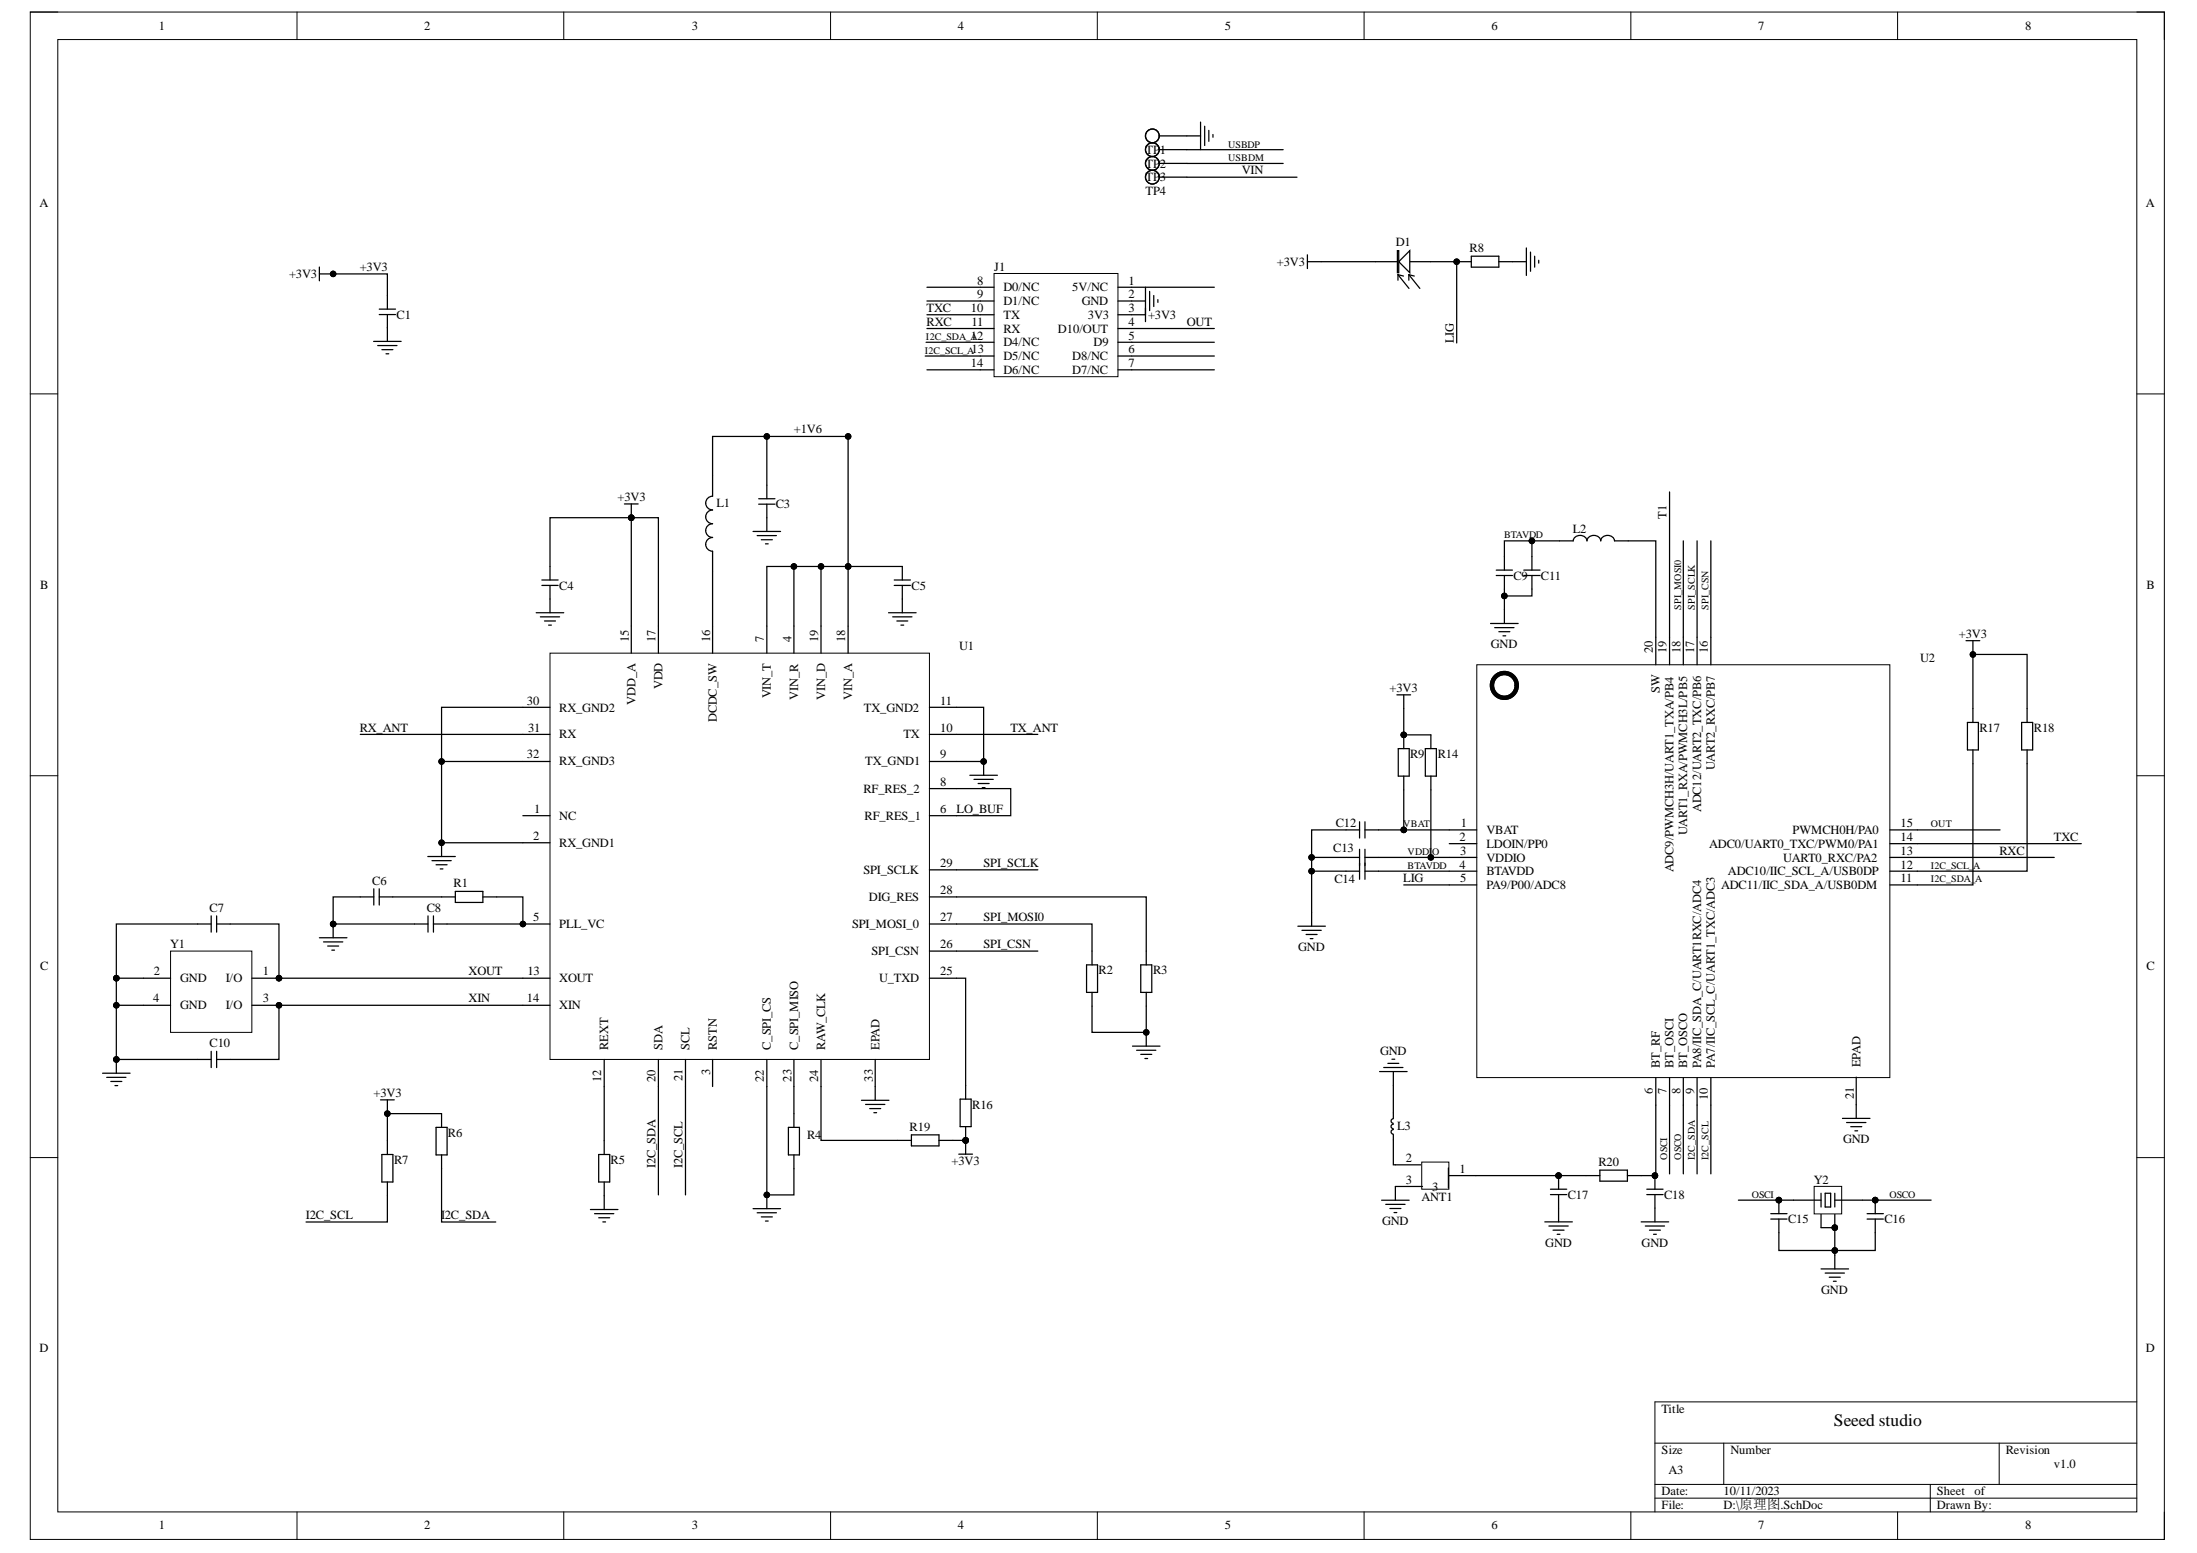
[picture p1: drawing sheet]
<svg xmlns="http://www.w3.org/2000/svg" width="297mm" height="210mm" viewBox="0 0 297 210" stroke-linecap="round" stroke-linejoin="round" font-family="sans-serif">
<defs><g id="words">
<text font-size="2.4" x="247.9" y="192.7">Seeed studio</text>
<g font-size="1.7">
<text x="21.5" y="4.1">1</text>
<text x="57.3" y="4.1">2</text>
<text x="93.6" y="4.1">3</text>
<text x="129.5" y="4.1">4</text>
<text x="165.6" y="4.1">5</text>
<text x="201.7" y="4.1">6</text>
<text x="237.7" y="4.1">7</text>
<text x="273.8" y="4.1">8</text>
<text x="154.9" y="20.8">TP1</text>
<text x="154.9" y="22.7">TP2</text>
<text x="167.9" y="23.6">VIN</text>
<text x="5.3" y="28">A</text>
<text x="154.9" y="24.5">TP3</text>
<text x="154.9" y="26.4">TP4</text>
<text x="290.1" y="28">A</text>
<text x="172.6" y="35.9">+3V3</text>
<text x="188.7" y="33.3">D1</text>
<text x="198.7" y="34.1">R8</text>
<text x="39.1" y="37.5">+3V3</text>
<text x="48.6" y="36.6">+3V3</text>
<text x="132.1" y="40.3">9</text>
<text x="132.1" y="38.5">8</text>
<text x="134.4" y="36.6">J1</text>
<text x="135.7" y="41.2">D1/NC</text>
<text x="135.7" y="39.4">D0/NC</text>
<text x="145" y="39.4">5V/NC</text>
<text x="146.2" y="41.2">GND</text>
<text x="152.6" y="40.3">2</text>
<text x="152.6" y="38.5">1</text>
<text x="53.6" y="43.1">C1</text>
<text x="125.3" y="44">RXC</text>
<text x="125.3" y="42.2">TXC</text>
<text x="131.3" y="45.9">12</text>
<text x="131.3" y="42.2">10</text>
<text x="131.4" y="44">11</text>
<text x="131.4" y="47.8">13</text>
<text x="135.7" y="46.8">D4/NC</text>
<text x="135.7" y="45">RX</text>
<text x="135.7" y="43.1">TX</text>
<text x="143" y="45">D10/OUT</text>
<text x="147.1" y="43.1">3V3</text>
<text x="147.9" y="46.8">D9</text>
<text x="152.6" y="45.9">5</text>
<text x="152.6" y="44">4</text>
<text x="152.6" y="42.2">3</text>
<text x="152.6" y="47.8">6</text>
<text x="155.2" y="43.1">+3V3</text>
<text x="160.5" y="44">OUT</text>
<text x="196.6" y="46.3" transform="rotate(-90 196.6 46.3)">LIG</text>
<text x="131.3" y="49.6">14</text>
<text x="135.7" y="48.7">D5/NC</text>
<text x="135.7" y="50.5">D6/NC</text>
<text x="145" y="48.7">D8/NC</text>
<text x="145" y="50.5">D7/NC</text>
<text x="152.6" y="49.6">7</text>
<text x="107.3" y="58.6">+1V6</text>
<text x="83.5" y="67.7">+3V3</text>
<text x="96.9" y="68.5">L1</text>
<text x="104.9" y="68.7">C3</text>
<text x="225.3" y="70.1" transform="rotate(-90 225.3 70.1)">T1</text>
<text x="212.6" y="72">L2</text>
<text x="5.4" y="79.6">B</text>
<text x="75.6" y="79.7">C4</text>
<text x="123.2" y="79.7">C5</text>
<text x="204.6" y="78.3">C9</text>
<text x="208.3" y="78.3">C11</text>
<text x="290.2" y="79.6">B</text>
<text x="85" y="86.8" transform="rotate(-90 85 86.8)">15</text>
<text x="88.6" y="86.8" transform="rotate(-90 88.6 86.8)">17</text>
<text x="96" y="86.8" transform="rotate(-90 96 86.8)">16</text>
<text x="103.3" y="86.8" transform="rotate(-90 103.3 86.8)">7</text>
<text x="107" y="86.8" transform="rotate(-90 107 86.8)">4</text>
<text x="110.6" y="86.8" transform="rotate(-90 110.6 86.8)">19</text>
<text x="114.3" y="86.8" transform="rotate(-90 114.3 86.8)">18</text>
<text x="129.7" y="87.9">U1</text>
<text x="201.6" y="87.6">GND</text>
<text x="223.5" y="88.3" transform="rotate(-90 223.5 88.3)">20</text>
<text x="225.3" y="88.3" transform="rotate(-90 225.3 88.3)">19</text>
<text x="227.2" y="88.3" transform="rotate(-90 227.2 88.3)">18</text>
<text x="229.1" y="88.3" transform="rotate(-90 229.1 88.3)">17</text>
<text x="230.9" y="88.3" transform="rotate(-90 230.9 88.3)">16</text>
<text x="259.6" y="89.4">U2</text>
<text x="264.8" y="86.2">+3V3</text>
<text x="71.2" y="95.2">30</text>
<text x="85.9" y="95.2" transform="rotate(-90 85.9 95.2)">VDD_A</text>
<text x="89.6" y="93.1" transform="rotate(-90 89.6 93.1)">VDD</text>
<text x="104.2" y="94.4" transform="rotate(-90 104.2 94.4)">VIN_T</text>
<text x="107.9" y="94.6" transform="rotate(-90 107.9 94.6)">VIN_R</text>
<text x="111.6" y="94.6" transform="rotate(-90 111.6 94.6)">VIN_D</text>
<text x="115.2" y="94.6" transform="rotate(-90 115.2 94.6)">VIN_A</text>
<text x="127.1" y="95.2">11</text>
<text x="187.9" y="93.6">+3V3</text>
<text x="224.4" y="93.6" transform="rotate(-90 224.4 93.6)">SW</text>
<text x="48.6" y="98.9">RX_ANT</text>
<text x="71.4" y="98.9">31</text>
<text x="75.6" y="96.2">RX_GND2</text>
<text x="75.6" y="99.8">RX</text>
<text x="96.9" y="97.6" transform="rotate(-90 96.9 97.6)">DCDC_SW</text>
<text x="116.8" y="96.2">TX_GND2</text>
<text x="122.1" y="99.8">TX</text>
<text x="127.1" y="98.9">10</text>
<text x="136.6" y="98.9">TX_ANT</text>
<text x="267.6" y="98.9">R17</text>
<text x="275" y="98.9">R18</text>
<text x="71.2" y="102.5">32</text>
<text x="75.6" y="103.4">RX_GND3</text>
<text x="116.7" y="107.2">RF_RES_2</text>
<text x="117" y="103.4">TX_GND1</text>
<text x="127.1" y="106.2">8</text>
<text x="127.1" y="102.5">9</text>
<text x="190.7" y="102.4">R9</text>
<text x="194.4" y="102.4">R14</text>
<text x="231.8" y="104.1" transform="rotate(-90 231.8 104.1)">UART2_RXC/PB7</text>
<text x="72.1" y="113.5">2</text>
<text x="72.2" y="109.9">1</text>
<text x="75.6" y="110.8">NC</text>
<text x="116.9" y="110.8">RF_RES_1</text>
<text x="127.1" y="109.9">6</text>
<text x="129.3" y="109.9">LO_BUF</text>
<text x="180.6" y="111.7">C12</text>
<text x="197.3" y="113.7">2</text>
<text x="197.5" y="111.8">1</text>
<text x="201" y="112.7">VBAT</text>
<text x="228.1" y="112.9" transform="rotate(-90 228.1 112.9)">UART1_RXA/PWMCH3L/PB5</text>
<text x="230" y="109.8" transform="rotate(-90 230 109.8)">ADC12/UART2_TXC/PB6</text>
<text x="242.3" y="112.7">PWMCH0H/PA0</text>
<text x="257" y="113.7">14</text>
<text x="257" y="111.8">15</text>
<text x="277.7" y="113.7">TXC</text>
<text x="50.3" y="119.6">C6</text>
<text x="61.3" y="119.9">R1</text>
<text x="75.6" y="114.4">RX_GND1</text>
<text x="116.7" y="118.1">SPI_SCLK</text>
<text x="127.1" y="117.2">29</text>
<text x="133" y="117.2">SPI_SCLK</text>
<text x="180.3" y="115.2">C13</text>
<text x="180.4" y="119.3">C14</text>
<text x="189.7" y="119.2">LIG</text>
<text x="197.3" y="117.4">4</text>
<text x="197.4" y="115.5">3</text>
<text x="197.4" y="119.2">5</text>
<text x="201" y="114.6">LDOIN/PP0</text>
<text x="201" y="116.5">VDDIO</text>
<text x="201" y="118.3">BTAVDD</text>
<text x="226.3" y="117.9" transform="rotate(-90 226.3 117.9)">ADC9/PWMCH3H/UART1_TXA/PB4</text>
<text x="231.1" y="114.6">ADC0/UART0_TXC/PWM0/PA1</text>
<text x="233.6" y="118.3">ADC10/IIC_SCL_A/USB0DP</text>
<text x="241.1" y="116.5">UART0_RXC/PA2</text>
<text x="257" y="119.2">11</text>
<text x="257" y="117.4">12</text>
<text x="257" y="115.5">13</text>
<text x="270.3" y="115.5">RXC</text>
<text x="28.3" y="123.2">C7</text>
<text x="57.7" y="123.2">C8</text>
<text x="72.1" y="124.5">5</text>
<text x="75.6" y="125.4">PLL_VC</text>
<text x="115.2" y="125.4">SPI_MOSI_0</text>
<text x="117.5" y="121.8">DIG_RES</text>
<text x="127.1" y="124.5">27</text>
<text x="127.1" y="120.9">28</text>
<text x="133" y="124.5">SPI_MOSI0</text>
<text x="201" y="120.2">PA9/P00/ADC8</text>
<text x="232.7" y="120.2">ADC11/IIC_SDA_A/USB0DM</text>
<text x="5.4" y="131.2">C</text>
<text x="20.8" y="131.8">2</text>
<text x="23" y="128.1">Y1</text>
<text x="35.5" y="131.8">1</text>
<text x="63.4" y="131.8">XOUT</text>
<text x="71.3" y="131.8">13</text>
<text x="117.8" y="129.1">SPI_CSN</text>
<text x="127.1" y="131.8">25</text>
<text x="127.1" y="128.1">26</text>
<text x="133" y="128.1">SPI_CSN</text>
<text x="148.5" y="131.7">R2</text>
<text x="155.9" y="131.7">R3</text>
<text x="175.5" y="128.5">GND</text>
<text x="290.2" y="131.2">C</text>
<text x="20.7" y="135.5">4</text>
<text x="24.4" y="136.4">GND</text>
<text x="24.4" y="132.8">GND</text>
<text x="30.5" y="132.8">I/O</text>
<text x="30.5" y="136.4">I/O</text>
<text x="35.5" y="135.5">3</text>
<text x="63.4" y="135.5">XIN</text>
<text x="71.2" y="135.5">14</text>
<text x="75.6" y="132.8">XOUT</text>
<text x="75.6" y="136.4">XIN</text>
<text x="118.8" y="132.8">U_TXD</text>
<text x="28.3" y="141.6">C10</text>
<text x="82.2" y="141.9" transform="rotate(-90 82.2 141.9)">REXT</text>
<text x="89.6" y="141.9" transform="rotate(-90 89.6 141.9)">SDA</text>
<text x="93.2" y="141.9" transform="rotate(-90 93.2 141.9)">SCL</text>
<text x="96.9" y="141.9" transform="rotate(-90 96.9 141.9)">RSTN</text>
<text x="104.2" y="141.9" transform="rotate(-90 104.2 141.9)">C_SPI_CS</text>
<text x="107.9" y="141.9" transform="rotate(-90 107.9 141.9)">C_SPI_MISO</text>
<text x="111.6" y="141.9" transform="rotate(-90 111.6 141.9)">RAW_CLK</text>
<text x="118.9" y="141.9" transform="rotate(-90 118.9 141.9)">EPAD</text>
<text x="186.6" y="142.6">GND</text>
<text x="50.5" y="148.2">+3V3</text>
<text x="81.3" y="146.3" transform="rotate(-90 81.3 146.3)">12</text>
<text x="88.6" y="146.3" transform="rotate(-90 88.6 146.3)">20</text>
<text x="92.3" y="146.1" transform="rotate(-90 92.3 146.1)">21</text>
<text x="96" y="145.4" transform="rotate(-90 96 145.4)">3</text>
<text x="103.3" y="146.3" transform="rotate(-90 103.3 146.3)">22</text>
<text x="107" y="146.2" transform="rotate(-90 107 146.2)">23</text>
<text x="110.6" y="146.3" transform="rotate(-90 110.6 146.3)">24</text>
<text x="118" y="146.2" transform="rotate(-90 118 146.2)">33</text>
<text x="131.4" y="149.8">R16</text>
<text x="223.5" y="147.9" transform="rotate(-90 223.5 147.9)">6</text>
<text x="224.4" y="144.3" transform="rotate(-90 224.4 144.3)">BT_RF</text>
<text x="225.3" y="147.9" transform="rotate(-90 225.3 147.9)">7</text>
<text x="226.3" y="144.3" transform="rotate(-90 226.3 144.3)">BT_OSCI</text>
<text x="227.2" y="147.9" transform="rotate(-90 227.2 147.9)">8</text>
<text x="228.1" y="144.3" transform="rotate(-90 228.1 144.3)">BT_OSCO</text>
<text x="229.1" y="147.9" transform="rotate(-90 229.1 147.9)">9</text>
<text x="230" y="144.3" transform="rotate(-90 230 144.3)">PA8/IIC_SDA_C/UART1RXC/ADC4</text>
<text x="230.9" y="148.7" transform="rotate(-90 230.9 148.7)">10</text>
<text x="231.8" y="144.3" transform="rotate(-90 231.8 144.3)">PA7/IIC_SCL_C/UART1_TXC/ADC3</text>
<text x="250.6" y="148.6" transform="rotate(-90 250.6 148.6)">21</text>
<text x="251.6" y="144.3" transform="rotate(-90 251.6 144.3)">EPAD</text>
<text x="60.6" y="153.6">R6</text>
<text x="109.1" y="154">R4</text>
<text x="123" y="152.8">R19</text>
<text x="188.9" y="152.7">L3</text>
<text x="249.2" y="154.5">GND</text>
<text x="53.3" y="157.4">R7</text>
<text x="82.6" y="157.4">R5</text>
<text x="88.6" y="157.9" transform="rotate(-90 88.6 157.9)">I2C_SDA</text>
<text x="92.3" y="157.9" transform="rotate(-90 92.3 157.9)">I2C_SCL</text>
<text x="128.7" y="157.4">+3V3</text>
<text x="190.1" y="157">2</text>
<text x="190.1" y="160">3</text>
<text x="193.6" y="160.9">3</text>
<text x="197.3" y="158.5">1</text>
<text x="216.1" y="157.6">R20</text>
<text x="245.2" y="160">Y2</text>
<text x="41.4" y="164.8">I2C_SCL</text>
<text x="59.6" y="164.8">I</text>
<text x="60.1" y="164.8">2C_SDA</text>
<text x="186.8" y="165.6">GND</text>
<text x="192.2" y="162.3">ANT1</text>
<text x="212" y="162">C17</text>
<text x="225" y="162">C18</text>
<text x="241.7" y="165.3">C15</text>
<text x="254.8" y="165.3">C16</text>
<text x="208.9" y="168.5">GND</text>
<text x="222" y="168.5">GND</text>
<text x="246.2" y="174.9">GND</text>
<text x="5.3" y="182.8">D</text>
<text x="290.1" y="182.8">D</text>
<text x="224.7" y="190.9">Title</text>
<text x="224.7" y="196.5">Size</text>
<text x="234" y="196.5">Number</text>
<text x="271.2" y="196.5">Revision</text>
<text x="224.7" y="202.1">Date:</text>
<text x="224.7" y="203.9">File:</text>
<text x="225.6" y="199.3">A3</text>
<text x="233" y="202.1">10/11/2023</text>
<text x="233" y="203.9">D:\原理图.SchDoc</text>
<text x="261.9" y="202.1">Sheet</text>
<text x="261.9" y="203.9">Drawn By:</text>
<text x="267" y="202.1">of</text>
<text x="277.7" y="198.4">v1.0</text>
<text x="21.5" y="206.7">1</text>
<text x="57.3" y="206.7">2</text>
<text x="93.6" y="206.7">3</text>
<text x="129.5" y="206.7">4</text>
<text x="165.6" y="206.7">5</text>
<text x="201.7" y="206.7">6</text>
<text x="237.7" y="206.7">7</text>
<text x="273.8" y="206.7">8</text>
</g>
<g font-size="1.4">
<text x="166" y="19.9">USBDP</text>
<text x="166" y="21.8">USBDM</text>
<text x="125" y="47.8">I2C_SCL_A</text>
<text x="125.2" y="46">I2C_SDA_A</text>
<text x="203.3" y="72.8">BTAVDD</text>
<text x="227.3" y="82.4" transform="rotate(-90 227.3 82.4)">SPI_MOSI0</text>
<text x="229.1" y="82.4" transform="rotate(-90 229.1 82.4)">SPI_SCLK</text>
<text x="231" y="82.4" transform="rotate(-90 231 82.4)">SPI_CSN</text>
<text x="189.7" y="111.8">VBAT</text>
<text x="261" y="111.8">OUT</text>
<text x="190.3" y="115.5">VDDI</text>
<text x="190.3" y="117.4">BTAVDD</text>
<text x="193.6" y="115.5">O</text>
<text x="261" y="117.4">I2C_SCL_</text>
<text x="261" y="119.2">I2C_SDA_</text>
<text x="266.8" y="117.4">A</text>
<text x="267" y="119.2">A</text>
<text x="225.4" y="156.8" transform="rotate(-90 225.4 156.8)">OSCI</text>
<text x="227.3" y="156.8" transform="rotate(-90 227.3 156.8)">OSCO</text>
<text x="229.1" y="156.8" transform="rotate(-90 229.1 156.8)">I2C_SDA</text>
<text x="231" y="156.8" transform="rotate(-90 231 156.8)">I2C_SCL</text>
<text x="236.8" y="161.9">OSCI</text>
<text x="255.4" y="161.9">OSCO</text>
</g>
</g></defs>
<path d="M4.1 1.6h288.5v206.5h-288.5z" fill="none" stroke="#000" stroke-width=".14"/>
<path d="M7.8 5.3h281.1v199.1h-281.1z" fill-rule="evenodd" fill="#fff"/>
<g fill="none" stroke="#000" stroke-width=".14">
<path d="M4.1 1.6h3.7M7.8 5.3h281.1v199.1h-281.1zM40.2 1.6v3.7M76.2 1.6v3.7M112.3 1.6v3.7M148.4 1.6v3.7M184.4 1.6v3.7M220.5 1.6v3.7M256.6 1.6v3.7M288.9 1.6h3.7v3.7M4.1 53.2h3.7M288.9 53.2h3.7"/>
<path d="M4.1 104.8h3.7M288.9 104.8h3.7M4.1 156.5h3.7M288.9 156.5h3.7M223.8 195.1h65.1M233.1 195.1v5.5M270.3 195.1v5.5M288.9 189.5h-65.1v14.9M40.2 204.4v3.7M76.2 204.4v3.7M112.3 204.4v3.7M148.4 204.4v3.7"/>
<path d="M184.4 204.4v3.7M220.5 204.4v3.7M223.8 200.6h65.1M223.8 202.5h65.1M256.6 204.4v3.7M261 200.6v3.8M292.6 204.4v3.7"/>
</g>
<path d="M176.8 34.4v1.9M176.8 35.4h1.8M186 35.4h2.9M190.6 35.4h2.8M204.5 35.4h1.9M206.4 33.5v3.7M206.9 34.1v2.6M207.5 34.6v1.5M208 35.2v.4" fill="none" stroke="#000" stroke-width=".17"/>
<path d="M189.1 35.4l1.5-1.5v3z" fill="#fff"/>
<path d="M189.1 35.4l1.5-1.5v3z" fill="none" stroke="#000" stroke-width=".17"/>
<path d="M188.9 33.9h.2v3h-.2z" fill-rule="evenodd" fill="#fff"/>
<g fill="none" stroke="#000" stroke-width=".17">
<path d="M52.4 39.9v1.9M188.9 33.9h.2v3h-.2zM189 37.1l1.5 1.9M189 37.1l.8 .2M189 37.1v.8M190.5 37.1l1.5 1.9M190.5 37.1l.7 .2M190.5 37.1v.8M197.1 35.4h1.8M198.9 34.6h3.7v1.5h-3.7zM202.6 35.4h1.9M50.5 46.1h3.7"/>
<path d="M51.1 46.7h2.6M51.3 42.5h2.2M51.3 41.8h2.2M51.6 47.3h1.5M52.2 47.8h.4M52.4 42.5v3.6M73.3 79.1h2.2M73.3 78.4h2.2M74.4 76.6v1.8M74.4 79.1v3.7M84.4 68.1h1.9M85.4 68.1v1.9"/>
<path d="M96.3 64.3v2.8a.93 .93 0 0 0-.9 .9 .93 .93 0 0 0 .9 .9 .93 .93 0 0 0-.9 1 .93 .93 0 0 0 .9 .9 .93 .93 0 0 0-.9 .9 .93 .93 0 0 0 .9 .9 .93 .93 0 0 0-.9 1 .93 .93 0 0 0 .9 .9v2.8M101.8 71.8h3.7M102.4 72.4h2.6M102.6 68.1h2.2M102.6 67.4h2.2M102.9 73h1.5M103.5 73.5h.4M103.7 65.6v1.8M103.7 68.1v3.7M120.9 79.1h2.2M120.9 78.4h2.2M122 76.6v1.8"/>
<path d="M122 79.1v3.7M202.3 77.8h2.2M202.3 77.1h2.2M203.4 75.2v1.9M203.4 77.8v1.8M206 77.8h2.2M206 77.1h2.2M207.1 75.2v1.9M207.1 77.8v1.8M210.8 73.1h1.9a.96 .96 0 0 1 .9-.7 .96 .96 0 0 1 1 .7 .96 .96 0 0 1 .9-.7 .96 .96 0 0 1 .9 .7 .96 .96 0 0 1 1-.7 .96 .96 0 0 1 .9 .7h1.8M72.5 82.8h3.7M73.1 83.4h2.6"/>
<path d="M73.6 83.9h1.5M74.2 84.5h.3M120.1 82.8h3.8M120.7 83.4h2.6M121.3 83.9h1.4M121.8 84.5h.4M188.9 93.9h1.8M189.8 93.9v1.9M189.8 99.3v1.9M193.5 99.3v1.9M201.5 84.3h3.8M202.1 84.8h2.6"/>
<path d="M202.6 85.4h1.5M203.2 85.9h.4M203.4 82.4v1.9M265.8 86.6h1.9M266 97.6h1.5v3.8h-1.5zM266.7 86.6v1.9M266.7 95.8v1.8M273.3 97.6h1.5v3.8h-1.5zM274.1 95.8v1.8M57.8 115.8h3.8M58.4 116.3h2.6M59 116.9h1.4"/>
<path d="M59.5 117.4h.4M59.7 113.9v1.9M131.1 104.8h3.8M131.7 105.3h2.6M132.2 105.9h1.5M132.8 106.5h.4M133 102.9v1.9M182 112.2h1.8M182 115.9h1.8M182 117.7h1.8M183.8 111.1v2.2M183.8 114.8v4"/>
<path d="M184.5 112.2h1.9M184.5 111.1v2.2M184.5 114.8v4M184.5 115.9h1.9M184.5 117.7h1.9M189 101.2h1.5v3.7h-1.5zM189.8 104.9v1.9M192.7 101.2h1.5v3.7h-1.5zM193.5 104.9v1.9M266.7 101.4v1.8M274.1 101.4v1.8M48.7 121.2h1.8"/>
<path d="M50.5 120.1v2.2M51.3 121.2h1.8M51.3 120.1v2.2M59.7 121.2h1.9M61.6 120.5h3.7v1.5h-3.7zM65.3 121.2h1.9"/>
</g>
<g fill="#000">
<circle cx="85.4" cy="70" r=".37"/>
<circle cx="189.8" cy="99.3" r=".37"/>
<circle cx="266.7" cy="88.5" r=".37"/>
<circle cx="59.7" cy="113.9" r=".37"/>
<circle cx="133" cy="102.9" r=".37"/>
<circle cx="189.8" cy="112.2" r=".37"/>
</g>
<g fill="none" stroke="#000" stroke-width=".14">
<circle cx="85.4" cy="70" r=".37"/>
<circle cx="189.8" cy="99.3" r=".37"/>
<circle cx="266.7" cy="88.5" r=".37"/>
<circle cx="59.7" cy="113.9" r=".37"/>
<circle cx="133" cy="102.9" r=".37"/>
<circle cx="189.8" cy="112.2" r=".37"/>
</g>
<path d="M74.4 88.3h51.3v54.9h-51.3z" fill-rule="evenodd" fill="#fff"/>
<g fill="none" stroke="#000" stroke-width=".14">
<path d="M74.4 88.3h51.3v54.9h-51.3z"/>
<circle cx="37.7" cy="132.2" r=".37"/>
<circle cx="45" cy="124.9" r=".37"/>
</g>
<g fill="none" stroke="#000" stroke-width=".17">
<path d="M70.7 99.3h3.7M70.7 95.6h3.7M85.4 84.6v3.7M89 84.6v3.7M96.3 84.6v3.7M103.7 84.6v3.7M107.3 84.6v3.7M111 84.6v3.7M114.7 84.6v3.7M125.7 99.3h3.6M125.7 95.6h3.6M70.7 110.2h3.7"/>
<path d="M70.7 113.9h3.7M70.7 102.9h3.7M125.7 110.2h3.6M125.7 106.6h3.6M125.7 102.9h3.6M125.7 117.6h3.6M26.7 124.9h1.9M28.6 123.8v2.2M29.3 124.9h1.8M29.3 123.8v2.2M43.2 126.7h3.7M43.7 127.3h2.6"/>
<path d="M44.3 127.9h1.5M44.9 128.4h.3M45 124.9v1.8M56 124.9h1.9M57.9 123.8v2.2M58.6 124.9h1.8M58.6 123.8v2.2M70.7 124.9h3.7M70.7 132.2h3.7M70.7 135.9h3.7M125.7 124.9h3.6M125.7 132.2h3.6"/>
<path d="M125.7 128.5h3.6M125.7 121.2h3.6M146.9 130.4h1.5v3.7h-1.5zM147.6 128.5v1.9M147.6 134.1v1.9M154.2 130.4h1.5v3.7h-1.5zM155 128.5v1.9M155 134.1v1.9M175.5 125.2h3.7M176 125.7h2.6M176.6 126.3h1.5M177.1 126.9h.4"/>
<path d="M177.3 123.3v1.9M81.7 143.2v3.7M89 143.2v3.7M92.7 143.2v3.7M96.3 143.2v3.7M103.7 143.2v3.7M107.3 143.2v3.7M111 143.2v3.7M118.3 143.2v3.7"/>
</g>
<g fill="#000">
<circle cx="37.7" cy="132.2" r=".37"/>
<circle cx="45" cy="124.9" r=".37"/>
</g>
<path d="M23.1 128.5h11v11h-11z" fill-rule="evenodd" fill="#fff"/>
<g fill="none" stroke="#000" stroke-width=".14">
<path d="M23.1 128.5h11v11h-11z"/>
<circle cx="37.7" cy="132.2" r=".37"/>
<circle cx="155" cy="139.5" r=".37"/>
<circle cx="15.7" cy="143.2" r=".37"/>
</g>
<g fill="none" stroke="#000" stroke-width=".17">
<path d="M19.4 132.2h3.7M19.4 135.9h3.7M34.1 132.2h3.6M34.1 135.9h3.6M155 139.5v1.9M13.9 145.1h3.7M14.4 145.6h2.6M15 146.2h1.5M15.5 146.7h.4M15.7 143.2v1.9M26.7 143.2h1.9M28.6 142.1v2.2"/>
<path d="M29.3 143.2h1.8M29.3 142.1v2.2M153.1 141.4h3.7M153.7 142h2.6M154.2 142.5h1.5M154.8 143.1h.4"/>
</g>
<g fill="#000">
<circle cx="37.7" cy="132.2" r=".37"/>
<circle cx="155" cy="139.5" r=".37"/>
<circle cx="15.7" cy="143.2" r=".37"/>
</g>
<path d="M199.7 89.8h55.8v55.8h-55.8z" fill-rule="evenodd" fill="#fff"/>
<g fill="none" stroke="#000" stroke-width=".14">
<path d="M199.7 89.8h55.8v55.8h-55.8z"/>
<circle cx="52.4" cy="150.5" r=".37"/>
<circle cx="103.7" cy="161.5" r=".37"/>
<circle cx="248.1" cy="165.9" r=".37"/>
</g>
<g fill="none" stroke="#000" stroke-width=".59">
<circle cx="203.4" cy="92.6" r="1.68"/>
<circle cx="203.4" cy="92.6" r="1.67"/>
</g>
<g fill="none" stroke="#000" stroke-width=".17">
<path d="M223.9 86.1v3.7M225.7 86.1v3.7M227.6 86.1v3.7M229.4 86.1v3.7M231.3 86.1v3.7M195.9 112.2h3.8M195.9 114h3.8M195.9 115.9h3.8M195.9 117.7h3.8M195.9 119.6h3.8M255.5 112.2h3.7M255.5 114h3.7"/>
<path d="M255.5 115.9h3.7M255.5 117.7h3.7M255.5 119.6h3.7M51.4 148.7h1.9M51.6 156h1.5v3.8h-1.5zM52.4 148.7v1.8M52.4 154.2v1.8M52.4 159.8v1.8M59 152.4h1.4v3.7h-1.4zM59.7 150.5v1.9M59.7 156.1v1.9M80.9 156h1.5v3.8h-1.5z"/>
<path d="M81.7 154.2v1.8M81.7 159.8v3.7M106.6 152.4h1.5v3.7h-1.5zM107.3 150.5v1.9M107.3 156.1v1.9M116.5 148.7h3.7M117 149.3h2.6M117.6 149.8h1.5M118.1 150.4h.4M118.3 146.9v1.8M223.9 145.6v3.8M225.7 145.6v3.8"/>
<path d="M227.6 145.6v3.8M229.4 145.6v3.8M231.3 145.6v3.8M249.1 151.2h3.7M249.7 151.7h2.6M250.2 152.3h1.5M250.8 152.8h.4M251 145.6v5.6M79.8 163.5h3.7M80.4 164h2.6M80.9 164.6h1.5M81.5 165.2h.4"/>
<path d="M101.8 163.4h3.7M102.4 163.9h2.6M102.9 164.5h1.5M103.5 165h.4M103.7 161.5v1.9M246.2 164.1v1.8M248.1 164.1v1.8"/>
</g>
<g fill="#000">
<circle cx="52.4" cy="150.5" r=".37"/>
<circle cx="103.7" cy="161.5" r=".37"/>
<circle cx="248.1" cy="165.9" r=".37"/>
</g>
<path d="M245.3 160.4h3.7v3.7h-3.7z" fill-rule="evenodd" fill="#fff"/>
<g fill="none" stroke="#000" stroke-width=".14">
<path d="M245.3 160.4h3.7v3.7h-3.7z"/>
<circle cx="130.6" cy="154.1" r=".37"/>
<circle cx="210.7" cy="158.9" r=".38"/>
<circle cx="223.8" cy="158.9" r=".37"/>
<circle cx="240.5" cy="162.2" r=".38"/>
<circle cx="253.5" cy="162.2" r=".37"/>
</g>
<g fill="none" stroke="#000" stroke-width=".17">
<path d="M156.7 18.4h5.6M162.3 16.5v3.7M162.9 17.1v2.6M163.4 17.6v1.5M164 18.2v.4M156.7 20.2h3.8M156.7 22.1h3.8M156.7 23.9h3.8M121.4 154.1h1.8M123.2 153.4h3.8v1.5h-3.8zM127 154.1h1.8M129.6 156h1.9"/>
<path d="M129.8 148.6h1.5v3.7h-1.5zM130.6 146.7v1.9M130.6 152.3v3.7M188.4 150.4v.8M188.4 153.3v.8M188.4 151.2a.31 .31 0 0 0-.3 .3 .31 .31 0 0 0 .3 .3M188.4 151.9a.31 .31 0 0 0-.3 .3 .31 .31 0 0 0 .3 .4M188.4 152.7a.31 .31 0 0 0-.3 .3 .31 .31 0 0 0 .3 .3M188.7 157.4h3.6M195.9 158.9h3.6M210.7 158.9v1.8M214.4 158.9h1.9"/>
<path d="M216.3 158.2h3.7v1.4h-3.7zM220 158.9h1.9M223.8 158.9v1.8M208.9 165.1h3.7M209.4 165.7h2.6M209.6 161.5h2.2M209.6 160.7h2.2M210 166.3h1.5M210.5 166.8h.4M210.7 161.5v3.6M221.9 165.1h3.7M222.4 165.7h2.7"/>
<path d="M222.7 161.5h2.1M222.7 160.7h2.1M223 166.3h1.5M223.6 166.8h.3M223.8 161.5v3.6M239.4 164.8h2.2M239.4 164h2.2M240.5 162.2v1.8M240.5 164.8v1.8M242.5 162.2h3.7M246.2 161.3v1.8M246.2 171.5h3.7"/>
<path d="M246.8 161.3h.7v1.8h-.7zM246.8 172.1h2.6M247.3 172.6h1.5M247.9 173.2h.4M248.1 162.2h3.7M248.1 161.3v1.8M248.1 169.6v1.9M252.4 164.8h2.2M252.4 164h2.2M253.5 162.2v1.8M253.5 164.8v1.8"/>
<circle cx="155.8" cy="18.4" r=".93"/>
<circle cx="155.8" cy="22.1" r=".93"/>
<circle cx="155.8" cy="23.9" r=".93"/>
<circle cx="155.8" cy="20.2" r=".93"/>
</g>
<g fill="#000">
<circle cx="130.6" cy="154.1" r=".37"/>
<circle cx="210.7" cy="158.9" r=".38"/>
<circle cx="223.8" cy="158.9" r=".37"/>
<circle cx="240.5" cy="162.2" r=".38"/>
<circle cx="253.5" cy="162.2" r=".37"/>
</g>
<path d="M192.2 157.1h3.7v3.6h-3.7z" fill-rule="evenodd" fill="#fff"/>
<g fill="none" stroke="#000" stroke-width=".14">
<path d="M192.2 157.1h3.7v3.6h-3.7z"/>
<circle cx="45" cy="37" r=".37"/>
</g>
<g fill="none" stroke="#000" stroke-width=".17">
<path d="M43.2 36.1v1.9M43.2 37h1.8M154.9 38.8v4.7M155.4 39.4v2.6M156 39.9v1.5M153 42.5h1.9M153 40.7h1.9M156.5 40.5v.4M186.5 144.8h3.7M187.1 144.3h2.6M187.6 143.7h1.5M188.2 143.2h.4"/>
<path d="M188.4 144.8v1.9M186.8 162.2h3.7M187.4 162.8h2.6M187.9 163.3h1.5M188.5 163.9h.3M192.3 160.4h-3.6v1.8"/>
</g>
<circle cx="45" cy="37" r=".37" fill="#000"/>
<path d="M134.4 37h16.7v13.9h-16.7z" fill-rule="evenodd" fill="#fff"/>
<g fill="none" stroke="#000" stroke-width=".14">
<path d="M134.4 37h16.7v13.9h-16.7z"/>
<circle cx="45" cy="37" r=".37"/>
<circle cx="196.9" cy="35.4" r=".37"/>
<circle cx="103.7" cy="59" r=".37"/>
<circle cx="114.7" cy="59" r=".37"/>
<circle cx="85.4" cy="70" r=".37"/>
<circle cx="107.3" cy="76.6" r=".37"/>
<circle cx="111" cy="76.6" r=".37"/>
<circle cx="114.7" cy="76.6" r=".37"/>
<circle cx="207.1" cy="73.1" r=".38"/>
<circle cx="189.8" cy="99.3" r=".37"/>
<circle cx="203.4" cy="80.5" r=".38"/>
<circle cx="266.7" cy="88.5" r=".37"/>
<circle cx="59.7" cy="102.9" r=".37"/>
<circle cx="59.7" cy="113.9" r=".37"/>
<circle cx="133" cy="102.9" r=".37"/>
<circle cx="177.3" cy="117.7" r=".37"/>
<circle cx="177.3" cy="115.9" r=".37"/>
<circle cx="189.8" cy="112.2" r=".37"/>
<circle cx="193.5" cy="115.9" r=".37"/>
<circle cx="15.7" cy="132.2" r=".37"/>
<circle cx="15.7" cy="135.9" r=".37"/>
<circle cx="37.7" cy="132.2" r=".37"/>
<circle cx="37.7" cy="135.9" r=".37"/>
<circle cx="45" cy="124.9" r=".37"/>
<circle cx="70.7" cy="124.9" r=".37"/>
<circle cx="155" cy="139.5" r=".37"/>
<circle cx="15.7" cy="143.2" r=".37"/>
<circle cx="52.4" cy="150.5" r=".37"/>
<circle cx="130.6" cy="154.1" r=".37"/>
<circle cx="210.7" cy="158.9" r=".38"/>
<circle cx="223.8" cy="158.9" r=".37"/>
<circle cx="103.7" cy="161.5" r=".37"/>
<circle cx="240.5" cy="162.2" r=".38"/>
<circle cx="248.1" cy="169" r=".37"/>
<circle cx="248.1" cy="165.9" r=".37"/>
<circle cx="253.5" cy="162.2" r=".37"/>
</g>
<g fill="none" stroke="#000" stroke-width=".17">
<path d="M45 37h7.4v2.9M125.3 38.8h9.1M151.1 38.8h13.1M160.5 24h14.9M160.5 22.1h13M160.5 20.2h13M178.6 35.4h7.4M193.4 35.4h3.7M196.9 35.4v11M103.7 59v6.6M125.1 48.1h9.3M125.2 46.3h9.2"/>
<path d="M125.3 44.4h9.1M125.3 40.7h9.1M125.3 42.5h9.1M125.3 50h9.1M151.1 46.3h13.1M151.1 44.4h13.1M151.1 40.7h1.9M151.1 42.5h1.9M151.1 48.1h13.1M151.1 50h13.1M85.4 70h-11v6.6M96.3 77.3v7.3"/>
<path d="M96.3 64.3v-5.3h18.4v17.6h-3.7v8M107.3 76.6h-3.6v8M111 76.6h-3.7v8M122 76.6h-7.3v8M203.4 79.6v2.8M207.1 79.6v1h-3.7M207.1 73.1v2.1M210.8 73.1h-7.4v2.1M220.1 73.1h3.8v13M225.7 66.5v19.6M227.6 73.1v13M229.4 73.1v13"/>
<path d="M231.3 73.1v13M48.7 99.3h22M70.7 95.6h-11v7.3M85.4 84.6v-14.6h3.6v14.6M129.3 95.6h3.7v7.3h-3.7M129.3 99.3h11M189.8 95.8v3.5h3.7M266.7 95.8v-7.3h7.4v7.3M70.7 102.9h-11v11h11M129.3 106.6h7.4v3.6h-7.4M129.3 117.6h11M177.3 117.7h4.7"/>
<path d="M177.3 115.9h4.7M182 112.2h-4.7v11.1M186.4 117.7h9.5M186.4 115.9h7.1M189.8 106.8v5.4h-3.4M189.8 119.6h6.1M189.8 112.2h6.1M193.5 106.8v9.1h2.4M259.2 115.9h18.5M259.2 112.2h11.2M259.2 114h22.2M266.7 103.2v16.4h-7.5"/>
<path d="M274.1 103.2v14.5h-14.9M15.7 132.2v11h11M15.7 135.9h3.7M15.7 132.2h3.7M26.7 124.9h-11v7.3M31.1 124.9h6.6v7.3h33M48.7 121.2h-3.7v3.7h11M53.1 121.2h6.6M67.2 121.2h3.5v3.7h-10.3M70.7 135.9h-33v7.3h-6.6M129.3 132.2h1.3v14.5M129.3 124.9h18.3v3.6"/>
<path d="M129.3 121.2h25.7v7.3M129.3 128.5h11M147.6 136v3.5h7.4v-3.5M59.7 150.5h-7.3v3.7M59.7 158v7.2h7.3M81.7 146.9v7.3M89 146.9v14.6M92.7 146.9v14.6M103.7 146.9v14.6h3.6v-3.5M107.3 146.9v3.6M111 146.9v7.2h10.4M128.8 154.1h1.9"/>
<path d="M188.4 154.1v3.3h.3M188.4 146.7v3.7M195.8 157.9v2.6M199.5 158.9h14.9M223.9 149.4v9.5h-2M225.7 149.4v9.3M227.6 149.4v9.3M229.4 149.4v9.3M231.3 149.4v9.3M52.4 161.6v3.6h-11M235 162.2h7.5M240.5 166.6v2.4h13v-2.4"/>
<path d="M246.2 165.9h1.9v3.7M251.8 162.2h9.3"/>
</g>
<g fill="#000">
<circle cx="45" cy="37" r=".37"/>
<circle cx="196.9" cy="35.4" r=".37"/>
<circle cx="103.7" cy="59" r=".37"/>
<circle cx="114.7" cy="59" r=".37"/>
<circle cx="85.4" cy="70" r=".37"/>
<circle cx="107.3" cy="76.6" r=".37"/>
<circle cx="111" cy="76.6" r=".37"/>
<circle cx="114.7" cy="76.6" r=".37"/>
<circle cx="207.1" cy="73.1" r=".38"/>
<circle cx="189.8" cy="99.3" r=".37"/>
<circle cx="203.4" cy="80.5" r=".38"/>
<circle cx="266.7" cy="88.5" r=".37"/>
<circle cx="59.7" cy="102.9" r=".37"/>
<circle cx="59.7" cy="113.9" r=".37"/>
<circle cx="133" cy="102.9" r=".37"/>
<circle cx="177.3" cy="117.7" r=".37"/>
<circle cx="177.3" cy="115.9" r=".37"/>
<circle cx="189.8" cy="112.2" r=".37"/>
<circle cx="193.5" cy="115.9" r=".37"/>
<circle cx="15.7" cy="132.2" r=".37"/>
<circle cx="15.7" cy="135.9" r=".37"/>
<circle cx="37.7" cy="132.2" r=".37"/>
<circle cx="37.7" cy="135.9" r=".37"/>
<circle cx="45" cy="124.9" r=".37"/>
<circle cx="70.7" cy="124.9" r=".37"/>
<circle cx="155" cy="139.5" r=".37"/>
<circle cx="15.7" cy="143.2" r=".37"/>
<circle cx="52.4" cy="150.5" r=".37"/>
<circle cx="130.6" cy="154.1" r=".37"/>
<circle cx="210.7" cy="158.9" r=".38"/>
<circle cx="223.8" cy="158.9" r=".37"/>
<circle cx="103.7" cy="161.5" r=".37"/>
<circle cx="240.5" cy="162.2" r=".38"/>
<circle cx="248.1" cy="169" r=".37"/>
<circle cx="248.1" cy="165.9" r=".37"/>
<circle cx="253.5" cy="162.2" r=".37"/>
</g>
<use href="#words"/>
</svg>
